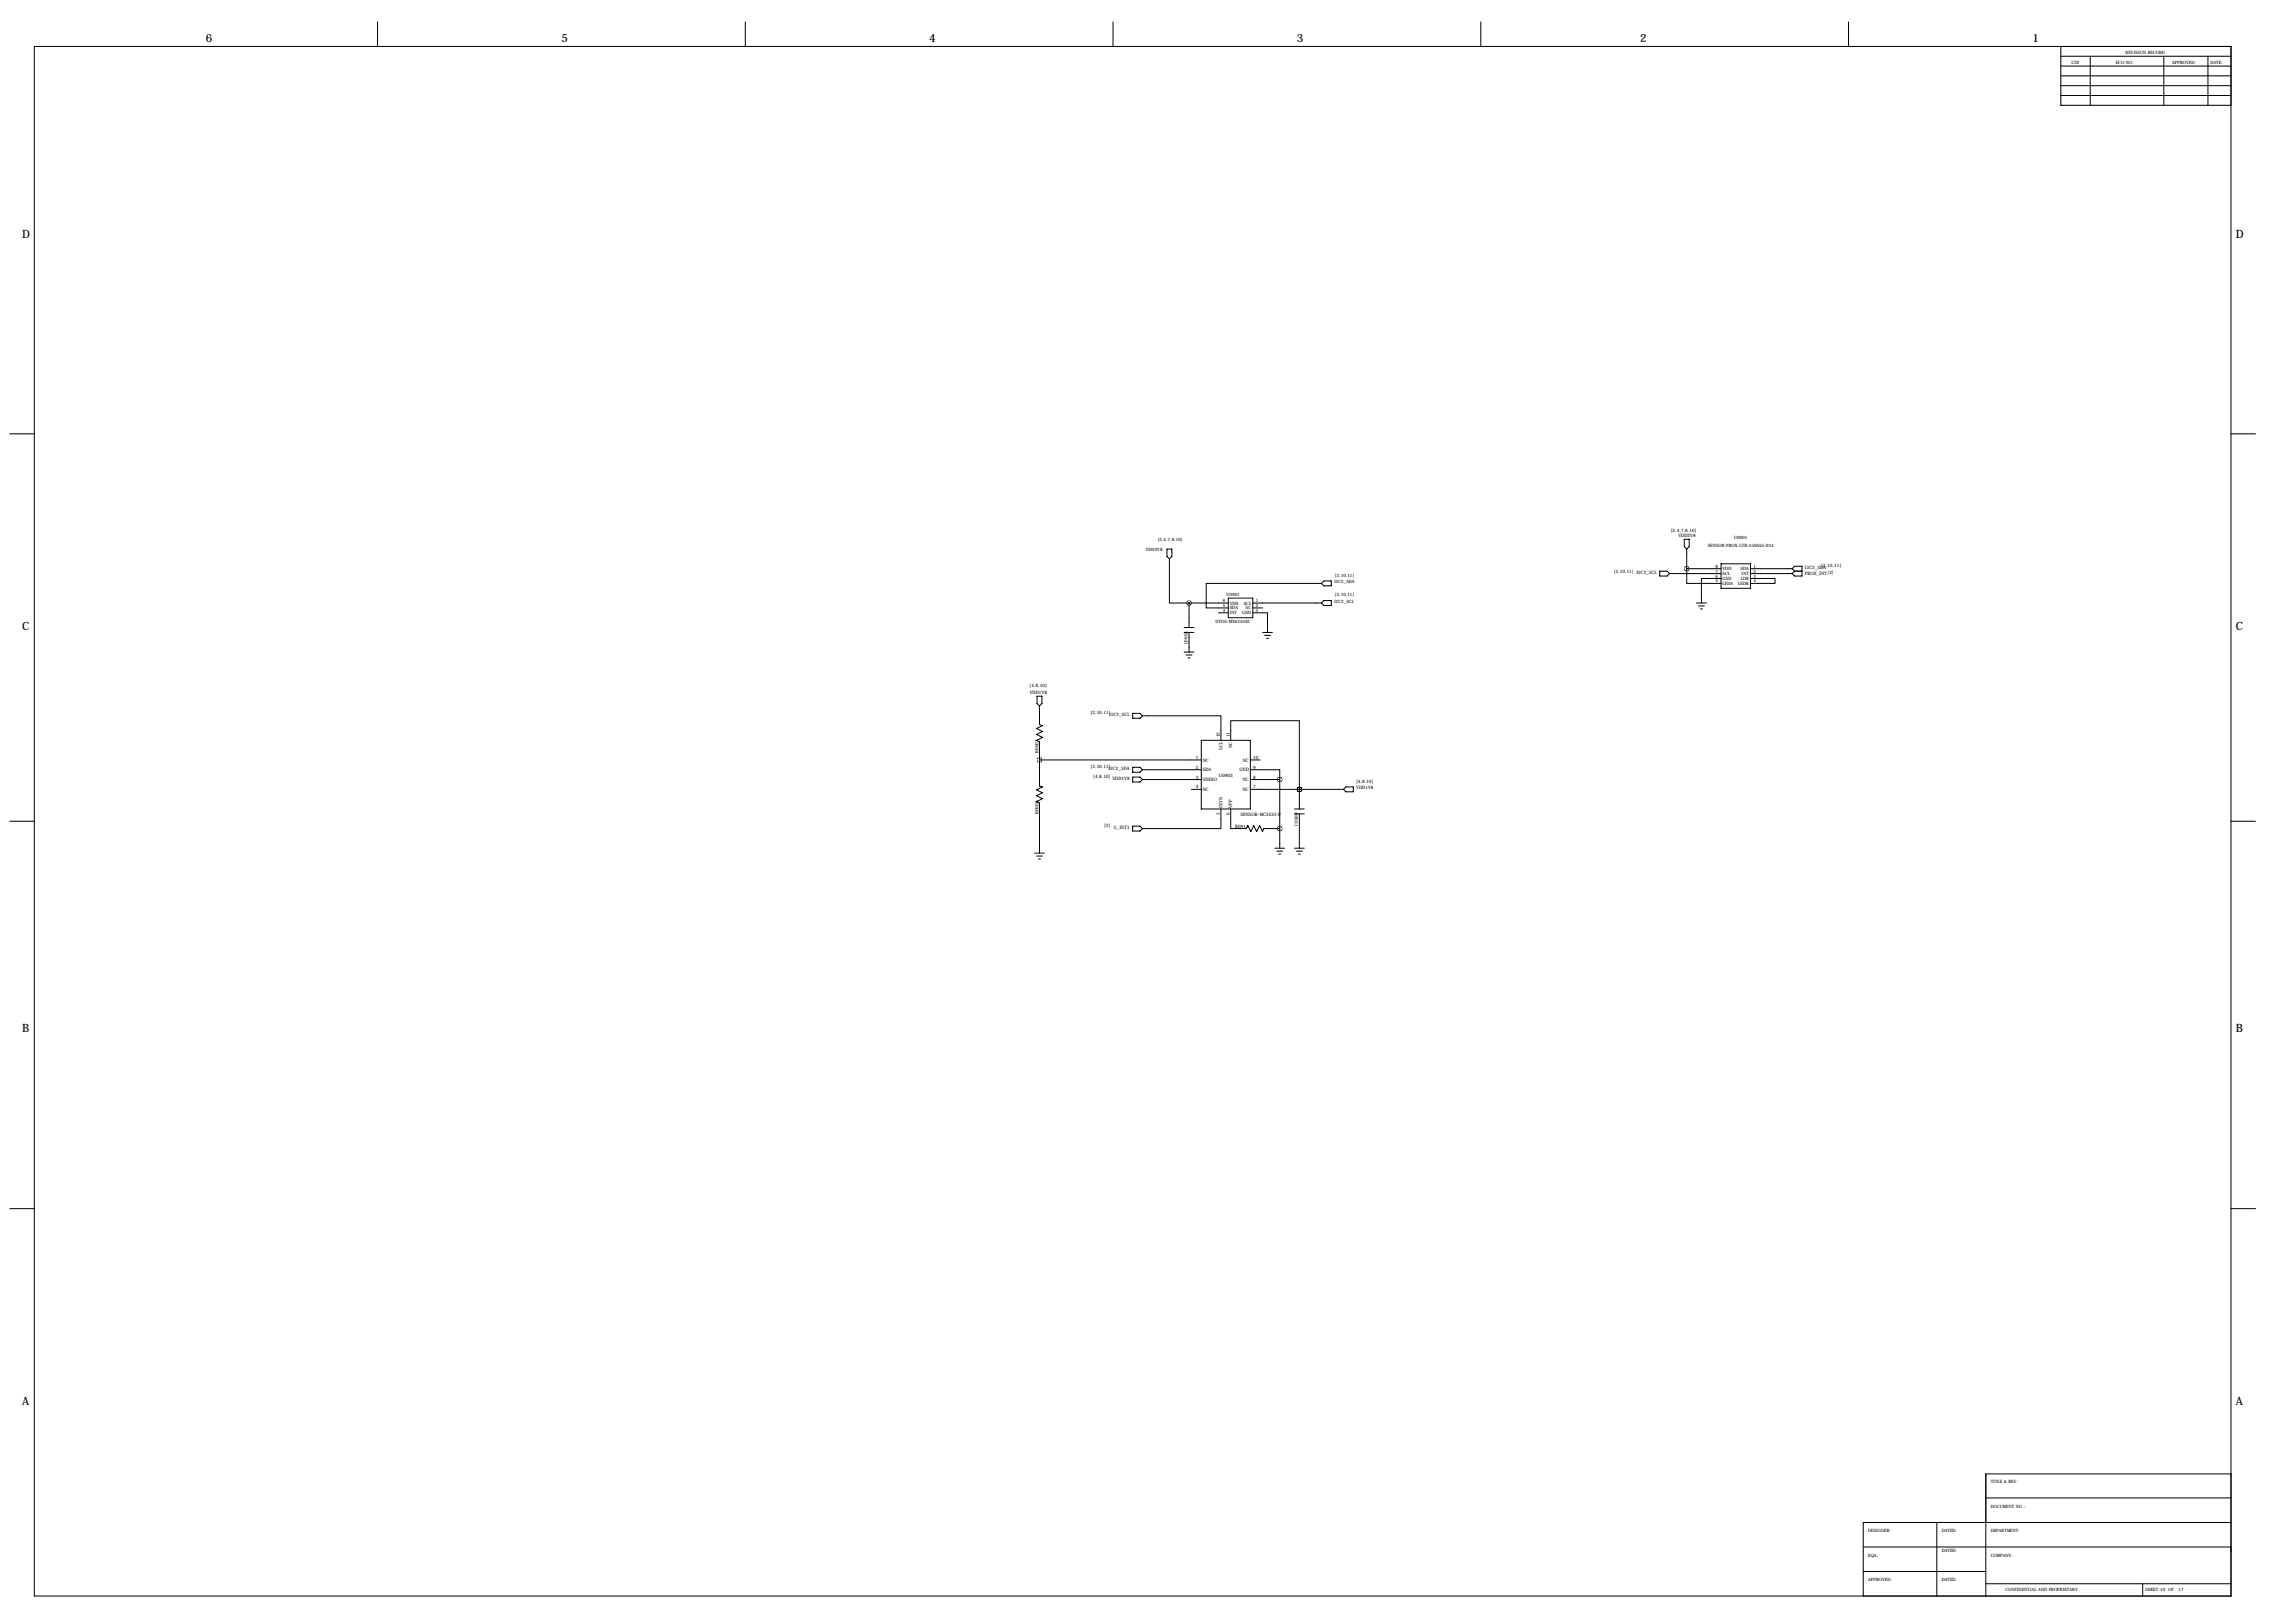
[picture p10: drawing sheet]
<svg xmlns="http://www.w3.org/2000/svg" width="1189mm" height="841mm" viewBox="0 0 1189 841" stroke-linecap="round" stroke-linejoin="round" font-family="sans-serif">
<defs><g id="words">
<g font-size="5.9">
<text x="107" y="22">6</text>
<text x="291" y="22">5</text>
<text x="481" y="22">4</text>
<text x="672" y="22">3</text>
<text x="850" y="22">2</text>
<text x="1053" y="22">1</text>
<text x="11" y="123">D</text>
<text x="1158" y="123">D</text>
<text x="11" y="326">C</text>
<text x="1158" y="326">C</text>
<text x="11" y="535">B</text>
<text x="1158" y="535">B</text>
<text x="11" y="728">A</text>
<text x="1158" y="728">A</text>
</g>
<g font-size="2.4">
<text x="866" y="275">[2,4,7,8,10]</text>
<text x="869" y="278">VDD2V8</text>
<text x="943" y="294">[2,10,11]</text>
<text x="836" y="297">[2,10,11] I2C2_SCL</text>
<text x="935" y="295">I2C2_SDA</text>
<text x="935" y="298">PROX_INT[2]</text>
<text x="533" y="356">[4,8,10]</text>
<text x="533" y="359">VDD1V8</text>
<text x="565" y="370">[2,10,11]</text>
<text x="575" y="371">I2C2_SCL</text>
<text x="632" y="382" transform="rotate(-90 632 382)">12</text>
<text x="637" y="382" transform="rotate(-90 637 382)">11</text>
<text x="538" y="390" transform="rotate(-90 538 390)">R0907</text>
<text x="633" y="388" transform="rotate(-90 633 388)">SCL</text>
<text x="638" y="387" transform="rotate(-90 638 387)">NC</text>
<text x="619" y="393">1</text>
<text x="623" y="394">NC</text>
<text x="644" y="394">NC</text>
<text x="649" y="393">10</text>
<text x="565" y="398">[2,10,11]</text>
<text x="574" y="399">I2C2_SDA</text>
<text x="619" y="398">2</text>
<text x="623" y="400">SDA</text>
<text x="642" y="400">GND</text>
<text x="649" y="398">9</text>
<text x="566" y="403">[4,8,10]</text>
<text x="576" y="404">VDD1V8</text>
<text x="619" y="403">3</text>
<text x="623" y="405">VDDIO</text>
<text x="631" y="403">U0903</text>
<text x="644" y="405">NC</text>
<text x="649" y="403">8</text>
<text x="702" y="405">[4,8,10]</text>
<text x="619" y="408">4</text>
<text x="623" y="410">NC</text>
<text x="644" y="410">NC</text>
<text x="649" y="408">7</text>
<text x="703" y="409">VDD1V8</text>
<text x="633" y="418" transform="rotate(-90 633 418)">INTN</text>
<text x="638" y="418" transform="rotate(-90 638 418)">VPP</text>
<text x="538" y="422" transform="rotate(-90 538 422)">R0908</text>
<text x="632" y="422" transform="rotate(-90 632 422)">5</text>
<text x="637" y="422" transform="rotate(-90 637 422)">6</text>
<text x="643" y="422">SENSOR-MC3433-P</text>
<text x="572" y="428">[2]</text>
<text x="577" y="429">G_INT1</text>
<text x="640" y="429">R0911</text>
</g>
<g font-size="2.3">
<text x="1101" y="28">REVISION RECORD</text>
<text x="1073" y="33">LTR</text>
<text x="1096" y="33">ECO NO:</text>
<text x="1125" y="33">APPROVED:</text>
<text x="1145" y="33">DATE:</text>
<text x="600" y="280">[2,4,7,8,10]</text>
<text x="898" y="279">U0905</text>
<text x="594" y="285">VDD2V8</text>
<text x="885" y="283">SENSOR-PROX-LTR-559ALS-034</text>
<text x="692" y="299">[2,10,11]</text>
<text x="889" y="294">8</text>
<text x="889" y="297">7</text>
<text x="889" y="299">6</text>
<text x="892" y="295">VDD</text>
<text x="892" y="298">SCL</text>
<text x="902" y="295">SDA</text>
<text x="902" y="298">INT</text>
<text x="908" y="294">1</text>
<text x="908" y="297">2</text>
<text x="908" y="299">3</text>
<text x="691" y="302">I2C2_SDA</text>
<text x="889" y="302">5</text>
<text x="892" y="300">GND</text>
<text x="892" y="303">LEDA</text>
<text x="900" y="303">LEDK</text>
<text x="902" y="300">LDR</text>
<text x="908" y="302">4</text>
<text x="633" y="312">6</text>
<text x="635" y="309">U0901</text>
<text x="650" y="312">1</text>
<text x="692" y="309">[2,10,11]</text>
<text x="633" y="317">4</text>
<text x="633" y="314">5</text>
<text x="637" y="316">SDA</text>
<text x="637" y="313">VDD</text>
<text x="644" y="313">SCL</text>
<text x="645" y="316">NC</text>
<text x="650" y="314">2</text>
<text x="650" y="317">3</text>
<text x="691" y="312">I2C2_SCL</text>
<text x="630" y="323">DTOS-MX6255XC</text>
<text x="637" y="318">INT</text>
<text x="643" y="318">GND</text>
<text x="615" y="334" transform="rotate(-90 615 334)">C0903</text>
<text x="672" y="428" transform="rotate(-90 672 428)">C0906</text>
<text x="1031" y="768">TITLE &amp; REV:</text>
<text x="1031" y="781">DOCUMENT NO.:</text>
<text x="968" y="794">DESIGNER:</text>
<text x="1006" y="794">DATED:</text>
<text x="1031" y="794">DEPARTMENT:</text>
<text x="1006" y="804">DATED:</text>
<text x="968" y="806">EQA:</text>
<text x="1031" y="806">COMPANY:</text>
<text x="968" y="819">APPROVED:</text>
<text x="1006" y="819">DATED:</text>
<text x="1039" y="824">CONFIDENTIAL AND PROPRIETARY</text>
<text x="1111" y="824">SHEET:10 OF</text>
<text x="1129" y="824">17</text>
</g>
</g></defs>
<g fill="none" stroke="#000" stroke-width=".52">
<path d="M196 11v13M386 11v13M577 11v13M767 11v13M958 11v13M18 24h1138v803h-1138zM1068 24v31h88M1068 39h88M1068 29h88M1068 34h88M1083 29v26M1121 29v26"/>
<path d="M1144 29v26M1068 44h88M1068 49h88M5 225h13M1156 225h12M872 279h3v4l-1 1-2-1zM605 284h2v4l-1 1-1-1zM606 289v23h10M860 296h4l1 1-1 1h-4zM865 297h27M874 295v7h18M874 295h18"/>
<path d="M874 284v11M892 300h-11v12M892 292h15v13h-15zM907 300h12v2h-12M907 295h21M907 297h21M928 295l2-2h3v5h-3l-2-1M928 295l2 1M930 296h3M930 296l-2 1M616 312h20M616 312v13"/>
<path d="M631 317h5M636 310h13v10h-13zM649 317h8v11M649 312h36M649 315h5M685 302h-60v13h11M686 311h4v3h-4l-1-2zM686 301h4v2h-4l-1-1zM879 312h5M880 314h3M881 315h1M613 328h5"/>
<path d="M613 325h5M613 338h5M614 339h3M616 328v10M654 328h5M655 329h3M656 331h1M615 341h1M537 361h3v3l-2 2-1-2zM538 366v9l2 1-3 1 3 2-3 1 3 2-3 1 1 1v23l2 1-3 1 3 2-3 1 3 2-3 1 1 1v26M587 369h4l1 2-1 1h-4zM592 371h40v12"/>
<path d="M538 394h84M587 397h4l1 2-1 1h-4zM592 399h30M622 383h26v36h-26zM638 383v-10h35v36M648 399h15v5M648 394h5M587 403h4l1 1-1 1h-4zM592 404h30M617 409h5M632 419v10h-40M638 419v10h8v-1l2 3 1-3 2 3 2-3 1 3 1-2h8"/>
<path d="M648 404h15M648 409h48M663 404v35M671 419h5M673 409h.1M673 409v10M697 408h4v2h-4l-1-1zM5 425h13M587 428h4l1 1-1 1h-4zM660 439h5M671 422h5M671 439h5"/>
<path d="M673 422v17M1156 425h12M536 442h5M537 443h3M538 445h1M661 441h3M662 442h1M672 441h3M673 442h1M5 626h13M1156 626h12M1029 776h127"/>
<path d="M1156 763h-127v64M1003 789v38M1156 789h-191v38M965 801h63M965 814h64M1029 801h127M1029 820h127M1110 820v7"/>
</g>
<path d="M538 394a.5 .5 0 0 0 1 0 .5 .5 0 0 0-1 0z" fill="#000" stroke="#000" stroke-width="2.5"/>
<use href="#words"/>
</svg>
